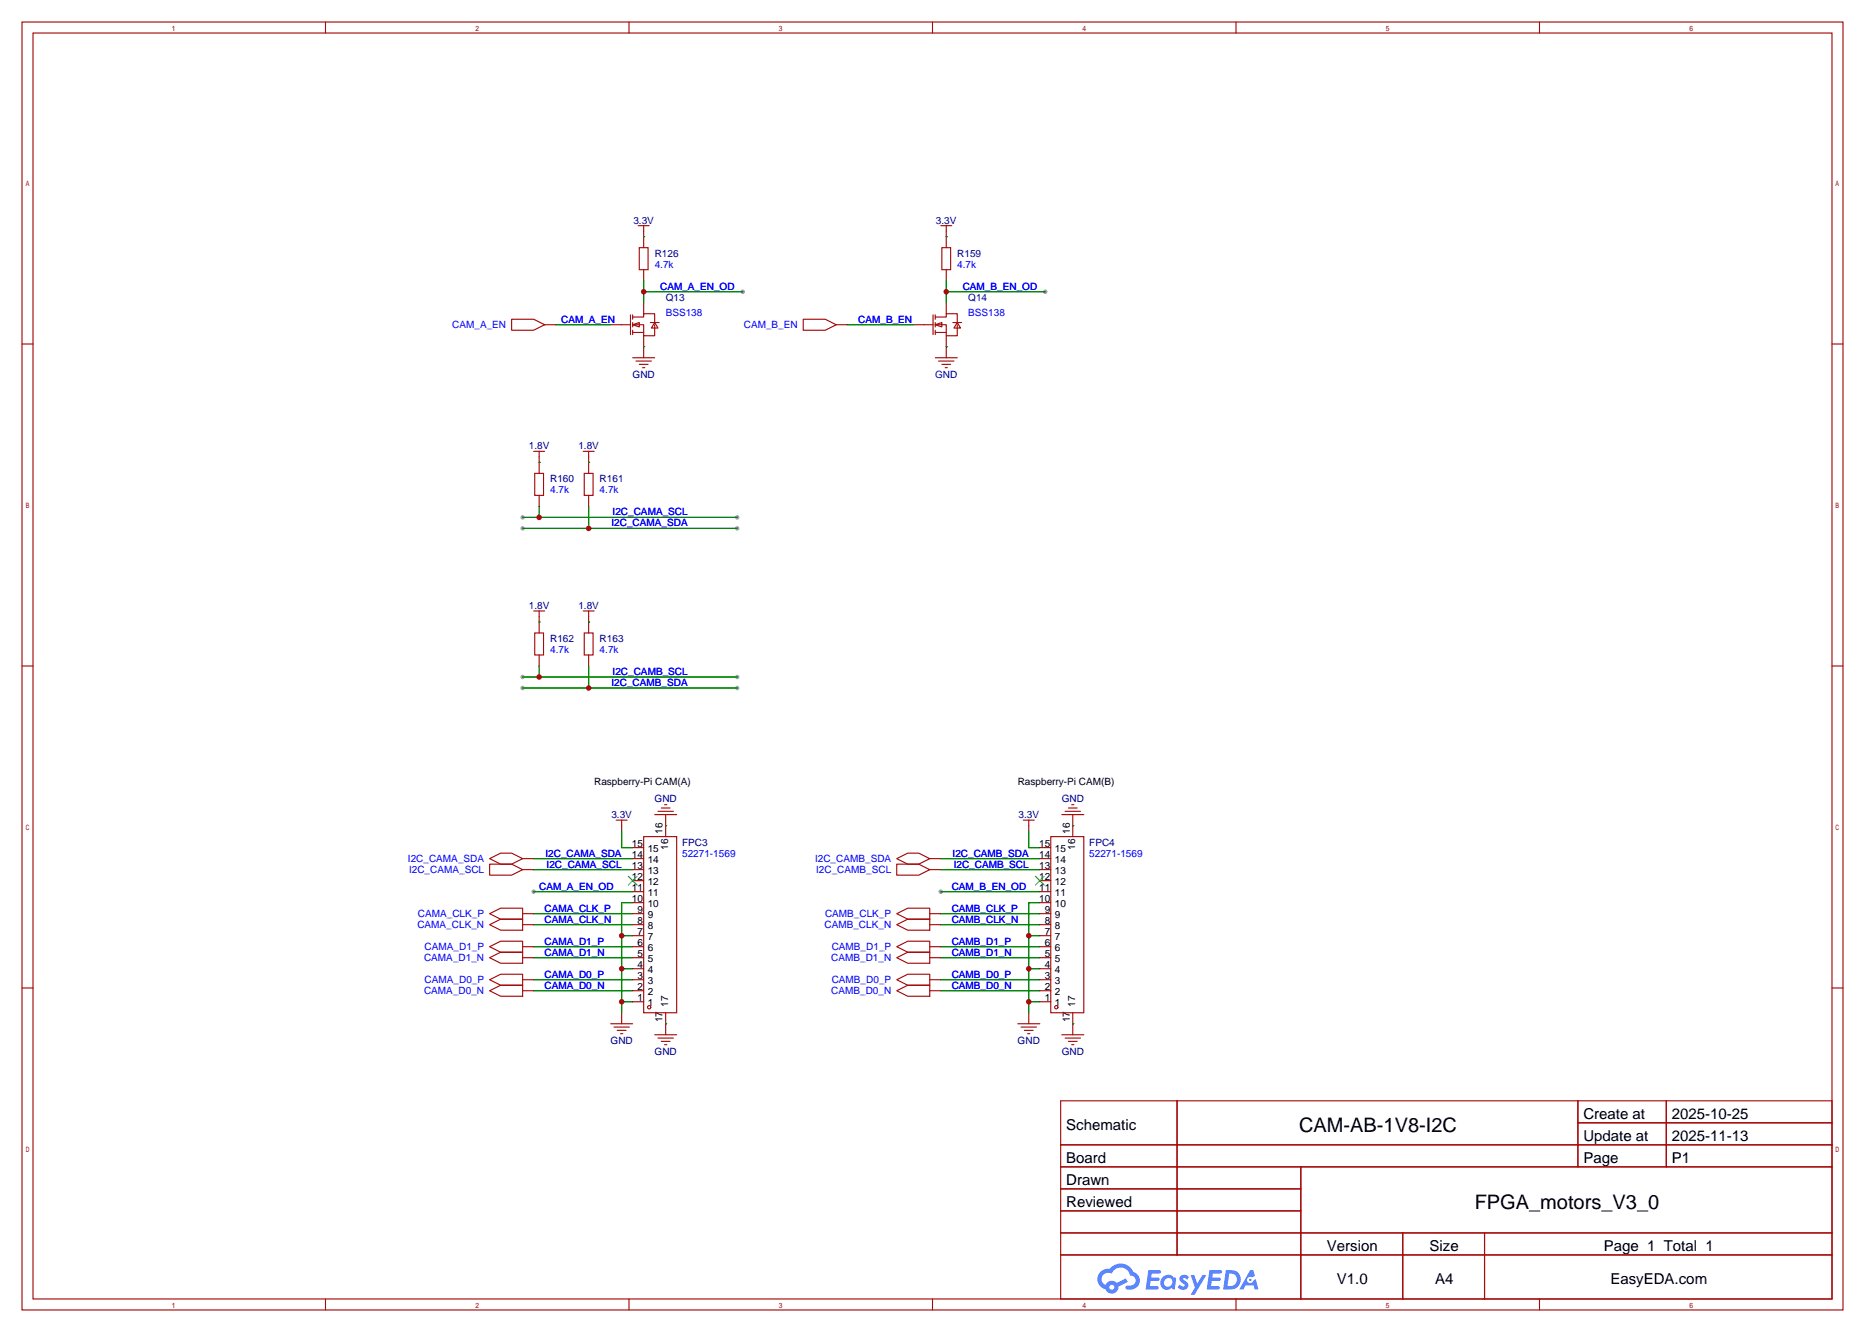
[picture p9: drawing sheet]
<svg xmlns="http://www.w3.org/2000/svg" width="431mm" height="307mm" viewBox="0 0 431 307" stroke-linecap="round" stroke-linejoin="round" font-family="sans-serif">
<defs><g id="words">
<g font-size="4.6">
<text x="299.9" y="261.1">CAM-AB-1V8-I2C</text>
<text x="340.4" y="278.9">FPGA_motors_V3_0</text>
</g>
<g font-size="3.5">
<text x="246.1" y="260.8">Schematic</text>
<text x="365.5" y="258.2">Create at</text>
<text x="365.5" y="263.3">Update at</text>
<text x="385.9" y="258.2">2025-10-25</text>
<text x="385.9" y="263.3">2025-11-13</text>
<text x="246.1" y="268.4">Board</text>
<text x="365.5" y="268.4">Page</text>
<text x="385.9" y="268.4">P1</text>
<text x="246.1" y="273.5">Drawn</text>
<text x="246.1" y="278.5">Reviewed</text>
<text x="306.3" y="288.7">Version</text>
<text x="330" y="288.7">Size</text>
<text x="370.2" y="288.7">Page 1 Total 1</text>
<text x="308.6" y="296.3">V1.0</text>
<text x="331.3" y="296.3">A4</text>
<text x="371.8" y="296.3">EasyEDA.com</text>
</g>
<g font-size="2.3" fill="#000080">
<text x="146.2" y="51.6">3.3V</text>
<text x="216.1" y="51.6">3.3V</text>
<text x="151.1" y="59.2">R126</text>
<text x="221" y="59.2">R159</text>
<text x="153.7" y="69.4">Q13</text>
<text x="223.5" y="69.4">Q14</text>
<text x="146" y="87.2">GND</text>
<text x="215.9" y="87.2">GND</text>
<text x="122.1" y="103.7">1.8V</text>
<text x="133.5" y="103.7">1.8V</text>
<text x="127" y="111.3">R160</text>
<text x="138.4" y="111.3">R161</text>
<text x="122.1" y="140.5">1.8V</text>
<text x="133.5" y="140.5">1.8V</text>
<text x="127" y="148.1">R162</text>
<text x="138.4" y="148.1">R163</text>
<text x="151.1" y="185">GND</text>
<text x="245.1" y="185">GND</text>
<text x="141.1" y="188.8">3.3V</text>
<text x="235.1" y="188.8">3.3V</text>
<text x="157.5" y="195.1">FPC3</text>
<text x="251.5" y="195.1">FPC4</text>
<text x="140.9" y="240.8">GND</text>
<text x="151.1" y="243.4">GND</text>
<text x="234.9" y="240.8">GND</text>
<text x="245.1" y="243.4">GND</text>
</g>
<g font-size="2.3" fill="#00f">
<text x="151.1" y="61.8">4.7k</text>
<text x="221" y="61.8">4.7k</text>
<text x="152.4" y="66.8">CAM_A_EN_OD</text>
<text x="222.2" y="66.8">CAM_B_EN_OD</text>
<text x="104.4" y="75.7">CAM_A_EN</text>
<text x="129.5" y="74.5">CAM_A_EN</text>
<text x="153.7" y="72.9">BSS138</text>
<text x="171.7" y="75.7">CAM_B_EN</text>
<text x="198.1" y="74.5">CAM_B_EN</text>
<text x="223.5" y="72.9">BSS138</text>
<text x="127" y="113.8">4.7k</text>
<text x="138.4" y="113.8">4.7k</text>
<text x="141.4" y="118.9">I2C_CAMA_SCL</text>
<text x="141.2" y="121.5">I2C_CAMA_SDA</text>
<text x="127" y="150.7">4.7k</text>
<text x="138.4" y="150.7">4.7k</text>
<text x="141.4" y="155.7">I2C_CAMB_SCL</text>
<text x="141.2" y="158.3">I2C_CAMB_SDA</text>
<text x="125.9" y="197.7">I2C_CAMA_SDA</text>
<text x="157.5" y="197.7">52271-1569</text>
<text x="219.9" y="197.7">I2C_CAMB_SDA</text>
<text x="251.5" y="197.7">52271-1569</text>
<text x="94.2" y="198.9">I2C_CAMA_SDA</text>
<text x="94.4" y="201.5">I2C_CAMA_SCL</text>
<text x="126.2" y="200.2">I2C_CAMA_SCL</text>
<text x="188.2" y="198.9">I2C_CAMB_SDA</text>
<text x="188.4" y="201.5">I2C_CAMB_SCL</text>
<text x="220.2" y="200.2">I2C_CAMB_SCL</text>
<text x="124.5" y="205.3">CAM_A_EN_OD</text>
<text x="219.7" y="205.3">CAM_B_EN_OD</text>
<text x="96.4" y="214.2">CAMA_CLK_N</text>
<text x="96.5" y="211.6">CAMA_CLK_P</text>
<text x="125.7" y="210.4">CAMA_CLK_P</text>
<text x="125.7" y="212.9">CAMA_CLK_N</text>
<text x="190.3" y="214.2">CAMB_CLK_N</text>
<text x="190.5" y="211.6">CAMB_CLK_P</text>
<text x="219.7" y="210.4">CAMB_CLK_P</text>
<text x="219.7" y="212.9">CAMB_CLK_N</text>
<text x="97.9" y="221.8">CAMA_D1_N</text>
<text x="98" y="219.2">CAMA_D1_P</text>
<text x="125.7" y="218">CAMA_D1_P</text>
<text x="125.7" y="220.5">CAMA_D1_N</text>
<text x="191.9" y="221.8">CAMB_D1_N</text>
<text x="192" y="219.2">CAMB_D1_P</text>
<text x="219.7" y="218">CAMB_D1_P</text>
<text x="219.7" y="220.5">CAMB_D1_N</text>
<text x="98" y="226.9">CAMA_D0_P</text>
<text x="125.7" y="225.6">CAMA_D0_P</text>
<text x="192" y="226.9">CAMB_D0_P</text>
<text x="219.7" y="225.6">CAMB_D0_P</text>
<text x="97.9" y="229.4">CAMA_D0_N</text>
<text x="125.7" y="228.1">CAMA_D0_N</text>
<text x="191.9" y="229.4">CAMB_D0_N</text>
<text x="219.7" y="228.1">CAMB_D0_N</text>
</g>
<g font-size="2.3">
<text x="137.2" y="181.1">Raspberry-Pi CAM(A)</text>
<text x="234.9" y="181.1">Raspberry-Pi CAM(B)</text>
<text x="145.9" y="195.4">15</text>
<text x="145.9" y="197.9">14</text>
<text x="149.5" y="196.6">15</text>
<text x="153" y="192.4" transform="rotate(-90 153 192.4)">16</text>
<text x="154.2" y="196.1" transform="rotate(-90 154.2 196.1)">16</text>
<text x="239.9" y="195.4">15</text>
<text x="239.9" y="197.9">14</text>
<text x="243.5" y="196.6">15</text>
<text x="246.9" y="192.4" transform="rotate(-90 246.9 192.4)">16</text>
<text x="248.2" y="196.1" transform="rotate(-90 248.2 196.1)">16</text>
<text x="145.9" y="200.4">13</text>
<text x="145.9" y="203">12</text>
<text x="149.5" y="199.2">14</text>
<text x="149.5" y="201.7">13</text>
<text x="239.9" y="200.4">13</text>
<text x="239.9" y="203">12</text>
<text x="243.5" y="199.2">14</text>
<text x="243.5" y="201.7">13</text>
<text x="145.9" y="205.5">11</text>
<text x="145.9" y="208.1">10</text>
<text x="149.5" y="204.2">12</text>
<text x="149.5" y="206.8">11</text>
<text x="149.5" y="209.3">10</text>
<text x="239.9" y="205.5">11</text>
<text x="239.9" y="208.1">10</text>
<text x="243.5" y="204.2">12</text>
<text x="243.5" y="206.8">11</text>
<text x="243.5" y="209.3">10</text>
<text x="147.2" y="210.6">9</text>
<text x="147.2" y="213.1">8</text>
<text x="147.2" y="215.7">7</text>
<text x="149.5" y="211.9">9</text>
<text x="149.5" y="214.4">8</text>
<text x="241.2" y="210.6">9</text>
<text x="241.2" y="213.1">8</text>
<text x="241.2" y="215.7">7</text>
<text x="243.5" y="211.9">9</text>
<text x="243.5" y="214.4">8</text>
<text x="147.2" y="218.2">6</text>
<text x="147.2" y="220.8">5</text>
<text x="149.5" y="216.9">7</text>
<text x="149.5" y="219.5">6</text>
<text x="241.2" y="218.2">6</text>
<text x="241.2" y="220.8">5</text>
<text x="243.5" y="216.9">7</text>
<text x="243.5" y="219.5">6</text>
<text x="147.2" y="223.3">4</text>
<text x="147.2" y="225.8">3</text>
<text x="149.5" y="222">5</text>
<text x="149.5" y="224.6">4</text>
<text x="149.5" y="227.1">3</text>
<text x="241.2" y="223.3">4</text>
<text x="241.2" y="225.8">3</text>
<text x="243.5" y="222">5</text>
<text x="243.5" y="224.6">4</text>
<text x="243.5" y="227.1">3</text>
<text x="147.2" y="228.4">2</text>
<text x="147.2" y="230.9">1</text>
<text x="149.5" y="229.6">2</text>
<text x="149.5" y="232.2">1</text>
<text x="154.2" y="232.3" transform="rotate(-90 154.2 232.3)">17</text>
<text x="241.2" y="228.4">2</text>
<text x="241.2" y="230.9">1</text>
<text x="243.5" y="229.6">2</text>
<text x="243.5" y="232.2">1</text>
<text x="248.2" y="232.3" transform="rotate(-90 248.2 232.3)">17</text>
<text x="153" y="235.9" transform="rotate(-90 153 235.9)">17</text>
<text x="246.9" y="235.9" transform="rotate(-90 246.9 235.9)">17</text>
</g>
</g></defs>
<g fill="#999">
<circle cx="171.4" cy="67.3" r=".51"/>
<circle cx="120.6" cy="119.4" r=".51"/>
<circle cx="170.2" cy="119.4" r=".51"/>
<circle cx="170.2" cy="121.9" r=".51"/>
<circle cx="120.6" cy="121.9" r=".51"/>
<circle cx="123.2" cy="205.7" r=".51"/>
<circle cx="241.3" cy="67.3" r=".51"/>
<circle cx="217.2" cy="205.7" r=".51"/>
<circle cx="120.6" cy="156.2" r=".51"/>
<circle cx="170.2" cy="156.2" r=".51"/>
<circle cx="170.2" cy="158.8" r=".51"/>
<circle cx="120.6" cy="158.8" r=".51"/>
</g>
<g fill="none" stroke="#a10000" stroke-width=".25">
<path d="M5.1 5.1h420.3v297.2h-420.3zM7.6 7.6h415.3v292.1h-415.3zM75.1 5.1v2.5M145.2 5.1v2.5M215.3 5.1v2.5M285.3 5.1v2.5M355.4 5.1v2.5M5.1 79.4h2.5M422.9 79.4h2.5M5.1 153.7h2.5M422.9 153.7h2.5M5.1 228h2.5"/>
<path d="M422.9 228h2.5M244.9 254h178v45.7h-178zM271.7 254v35.6M364.3 254v15.2M364.3 259.1h58.6M384.7 254v15.2M244.9 264.2h178M244.9 269.2h178M244.9 274.3h55.4M244.9 279.4h55.4M300.3 269.2v30.5M75.1 299.7v2.6"/>
<path d="M145.2 299.7v2.6M215.3 299.7v2.6M244.9 284.5h178M244.9 289.6h178M285.3 299.7v2.6M323.8 284.5v15.2M342.7 284.5v15.2M355.4 299.7v2.6"/>
</g>
<g fill="#5487ff">
<path d="M272.6 294.4a1.3 1.3 0 0 1 1.8 .3l-.4 .6a.54 .54 0 0 0-.9-.2l.1 .2a1.28 1.28 0 0 1 .8 2 1.53 1.53 0 0 1-2.2-.3l.6-.6 .7 .5a.31 .31 0 0 0 .4-.3 .31 .31 0 0 0-.3-.4 1.12 1.12 0 0 1-.6-1.8z"/>
<path d="M274.9 294.2h.8l.7 2 1.2-2h.9l-2.7 4.5h-.9l.9-1.6z"/>
<path d="M265.1 293h2.3a.46 .46 0 0 1 .5 .1 .46 .46 0 0 1 .1 .5l-.4 .2h-1.7l-.2 1h1.7a.4 .4 0 0 1 .3 .4 .4 .4 0 0 1-.4 .4h-1.7l-.2 1.2h1.4a.46 .46 0 0 1 .5 0 .46 .46 0 0 1 .1 .5l-.3 .2h-2.6z"/>
<path d="M279.2 293.1h2.3a.47 .47 0 0 1 .5 0 .47 .47 0 0 1 .1 .5l-.4 .2h-1.7l-.2 1h1.7a.4 .4 0 0 1 .3 .4 .4 .4 0 0 1-.4 .4h-1.7l-.1 1.2 1.3-.1a.46 .46 0 0 1 .5 .1 .46 .46 0 0 1 .1 .5l-.3 .2h-2.6z"/>
<path d="M288.6 293.1h.7l.4 1.3-.7 .3a.75 .75 0 0 0-1.1 .3 .75 .75 0 0 0 .5 1.1 .75 .75 0 0 0 1-.7l.5-.3 .6 2.4h-.9l-.2-.9h-1.8l-.6 .9h-.9z"/>
<path d="M283 293.1l-.6 4.4h1.4a2.27 2.27 0 0 0 2.6-2.2 2.27 2.27 0 0 0-2.7-2.2zM283.8 293.8a1.5 1.5 0 0 1 1.8 1.6 1.5 1.5 0 0 1-2 1.4h-.2z"/>
<path d="M268.4 294.7a1.6 1.6 0 0 0-.3 2.3 1.6 1.6 0 0 0 2.3 .2l.8 .3 .3-2.4-.2-.3-.4-.1a1.58 1.58 0 0 0-2.5 0zM269 295.2a.99 .99 0 0 1 1.7 .6 .99 .99 0 0 1-1.4 1.1 .98 .98 0 0 1-.3-1.7z"/>
<path d="M254.1 293.5a2.37 2.37 0 0 0 1.1 4 1.54 1.54 0 0 0 1.8 1 1.54 1.54 0 0 0 1.2-1.6l2.1-1.1-.4-.8-2.1 1a1.57 1.57 0 0 0-2.6 .5 1.5 1.5 0 0 1-.7-2.1 1.5 1.5 0 0 1 2.1-.5 2.23 2.23 0 0 1 2.3-1.4 2.23 2.23 0 0 1 2 1.8 1.16 1.16 0 0 1 1.3 1.1 1.16 1.16 0 0 1-1.1 1.2h-.7a.47 .47 0 0 0-.6 .4 .47 .47 0 0 0 .5 .5 2.14 2.14 0 0 0 2.7-1.3 2.14 2.14 0 0 0-1.4-2.7 3.2 3.2 0 0 0-5.4-.7l-1.2 .1zM256.1 297a.58 .58 0 0 1 1.1 0 .58 .58 0 0 1-1.1 0z"/>
<circle cx="288.6" cy="295.3" r=".28"/>
</g>
<g fill="none" stroke="#008700" stroke-width=".25">
<path d="M148.6 54.6h.1M218.4 54.6h.1M128.3 74.9h12.7M148.6 64.8v5M148.6 67.3h22.8M195.6 74.9h15.2M218.4 67.3h22.9M218.4 64.8v5M148.6 80h.1M218.4 80h.1M120.6 119.4h49.6M124.5 106.7h.1"/>
<path d="M124.5 116.8v2.6M135.9 106.7h.1M135.9 116.8v5.1M120.6 121.9h49.6M120.6 156.2h49.6M120.6 158.8h49.6M124.5 143.5h.1M124.5 153.7v2.5M135.9 143.5h.1M135.9 153.7v5.1M123.2 198.1h22.8M143.5 191.8v3.8h2.5"/>
<path d="M153.7 190.5h.1M217.2 198.1h22.8M237.5 191.8v3.8h2.5M247.6 190.5h.1M123.2 218.4h22.8M123.2 210.8h22.8M123.2 213.4h22.8M123.2 205.7h22.8M123.2 200.7h22.8M143.5 215.9h2.5M146 208.3h-2.5v25.4M217.2 218.4h22.8"/>
<path d="M217.2 210.8h22.8M217.2 213.4h22.8M217.2 205.7h22.8M217.2 200.7h22.8M237.5 215.9h2.5M240 208.3h-2.5v25.4M123.2 226.1h22.8M123.2 228.6h22.8M123.2 221h22.8M143.5 231.1h2.5M143.5 223.5h2.5M153.7 236.2h.1"/>
<path d="M217.2 226.1h22.8M217.2 228.6h22.8M217.2 221h22.8M237.5 231.1h2.5M237.5 223.5h2.5M247.6 236.2h.1"/>
</g>
<g fill="none" stroke="#a10000" stroke-width=".25">
<path d="M147.3 52.1h2.6M147.6 57.2h2v5h-2zM148.6 52.1v5.1M217.2 52.1h2.5M217.4 57.2h2.1v5h-2.1zM218.4 52.1v5.1M118.1 73.7h5.1l2.5 1.2-2.5 1.3h-5.1zM125.7 74.9h2.6M141 74.9h4.5M145.5 72.6v4.6M146 74.9h2.6v2.6h2.5v-2.6M146 73.2h2.6v-.8h2.5v2"/>
<path d="M146 74.9l1.6-.5v1zM146 72.6v1.1M146 74.4v1M146 76.2v1M146 76.7h2.6M148.6 62.2v2.6M148.6 69.8v2.6M148.6 77.5v5.1M150.1 74.4h2M151.1 74.4l.8 1.3h-1.5zM185.4 73.7h5.1l2.5 1.2-2.5 1.3h-5.1zM193 74.9h2.6"/>
<path d="M210.8 74.9h4.6M215.4 72.6v4.6M215.9 74.9h2.5v2.6h2.6v-2.6M215.9 73.2h2.5v-.8h2.6v2M215.9 74.9l1.5-.5v1zM215.9 76.7h2.5M215.9 72.6v1.1M215.9 74.4v1M215.9 76.2v1M218.4 62.2v2.6M218.4 69.8v2.6M218.4 77.5v5.1"/>
<path d="M220 74.4h2M221 74.4l.7 1.3h-1.5zM146 82.6h5.1M146.8 83.3h3.6M147.6 84.1h2M148.3 84.8h.5M215.9 82.6h5.1M216.7 83.3h3.5M217.4 84.1h2.1M218.2 84.8h.5M123.2 104.1h2.5M123.4 109.2h2.1v5.1h-2.1z"/>
<path d="M124.5 104.1v5.1M124.5 114.3v2.5M134.6 104.1h2.6M134.9 109.2h2v5.1h-2zM135.9 104.1v5.1M135.9 114.3v2.5M123.2 141h2.5M123.4 146h2.1v5.1h-2.1zM124.5 141v5M124.5 151.1v2.6M134.6 141h2.6M134.9 146h2v5.1h-2z"/>
<path d="M135.9 141v5M135.9 151.1v2.6M113 198.1l2.6-1.3h2.5l2.5 1.3-2.5 1.3h-2.5zM113 199.4h5.1l2.5 1.3-2.5 1.2h-5.1zM120.6 198.1h2.6M142.2 189.2h2.6M143.5 189.2v2.6M146 195.6h2.6M146 198.1h2.6M148.6 193h7.6v40.7h-7.6zM151.1 188h5.1M151.9 187.2h3.5"/>
<path d="M152.7 186.4h2M153.4 185.7h.5M153.7 188v5M207 198.1l2.5-1.3h2.6l2.5 1.3-2.5 1.3h-2.6zM207 199.4h5.1l2.5 1.3-2.5 1.2h-5.1zM214.6 198.1h2.6M236.2 189.2h2.6M237.5 189.2v2.6M240 195.6h2.6M240 198.1h2.6M242.6 193h7.6v40.7h-7.6zM245.1 188h5.1"/>
<path d="M245.9 187.2h3.5M246.6 186.4h2.1M247.4 185.7h.5M247.6 188v5M113 210.8l2.6-1.3h5v2.6h-5zM113 213.4l2.6-1.3h5v2.5h-5zM113 218.4l2.6-1.2h5v2.5h-5zM120.6 200.7h2.6M120.6 210.8h2.6M120.6 213.4h2.6M120.6 218.4h2.6M146 200.7h2.6"/>
<path d="M146 203.2h2.6M146 205.7h2.6M146 208.3h2.6M146 210.8h2.6M146 213.4h2.6M146 215.9h2.6M146 218.4h2.6M207 210.8l2.5-1.3h5.1v2.6h-5.1zM207 213.4l2.5-1.3h5.1v2.5h-5.1zM207 218.4l2.5-1.2h5.1v2.5h-5.1zM214.6 200.7h2.6M214.6 210.8h2.6"/>
<path d="M214.6 213.4h2.6M214.6 218.4h2.6M240 200.7h2.6M240 203.2h2.6M240 205.7h2.6M240 208.3h2.6M240 210.8h2.6M240 213.4h2.6M240 215.9h2.6M240 218.4h2.6M113 221l2.6-1.3h5v2.6h-5zM113 226.1l2.6-1.3h5v2.5h-5z"/>
<path d="M113 228.6l2.6-1.3h5v2.6h-5zM120.6 221h2.6M120.6 226.1h2.6M120.6 228.6h2.6M141 236.2h5M141.7 237h3.6M142.5 237.7h2M143.3 238.5h.5M143.5 233.7v2.5M146 221h2.6M146 223.5h2.6M146 226.1h2.6"/>
<path d="M146 228.6h2.6M146 231.1h2.6M151.1 238.8h5.1M151.9 239.5h3.5M153.7 233.7v5.1M207 221l2.5-1.3h5.1v2.6h-5.1zM207 226.1l2.5-1.3h5.1v2.5h-5.1zM207 228.6l2.5-1.3h5.1v2.6h-5.1zM214.6 221h2.6M214.6 226.1h2.6M214.6 228.6h2.6M234.9 236.2h5.1"/>
<path d="M235.7 237h3.6M236.5 237.7h2M237.2 238.5h.5M237.5 233.7v2.5M240 221h2.6M240 223.5h2.6M240 226.1h2.6M240 228.6h2.6M240 231.1h2.6M245.1 238.8h5.1M245.9 239.5h3.5M247.6 233.7v5.1"/>
<path d="M152.7 240.3h2M153.4 241h.5M246.6 240.3h2.1M247.4 241h.5"/>
<circle cx="149.9" cy="232.4" r=".38"/>
<circle cx="243.8" cy="232.4" r=".38"/>
</g>
<path d="M145 202.2l2.1 2M147.1 202.2l-2.1 2M239 202.2l2 2M241 202.2l-2 2" fill="none" stroke="#3c3" stroke-width=".25"/>
<g fill="#c00">
<circle cx="143.5" cy="231.1" r=".63"/>
<circle cx="143.5" cy="223.5" r=".63"/>
<circle cx="143.5" cy="215.9" r=".63"/>
<circle cx="148.6" cy="67.3" r=".63"/>
<circle cx="124.5" cy="119.4" r=".63"/>
<circle cx="135.9" cy="121.9" r=".63"/>
<circle cx="237.5" cy="231.1" r=".63"/>
<circle cx="237.5" cy="223.5" r=".63"/>
<circle cx="237.5" cy="215.9" r=".63"/>
<circle cx="218.4" cy="67.3" r=".63"/>
<circle cx="124.5" cy="156.2" r=".63"/>
<circle cx="135.9" cy="158.7" r=".63"/>
</g>
<use href="#words"/>
</svg>
